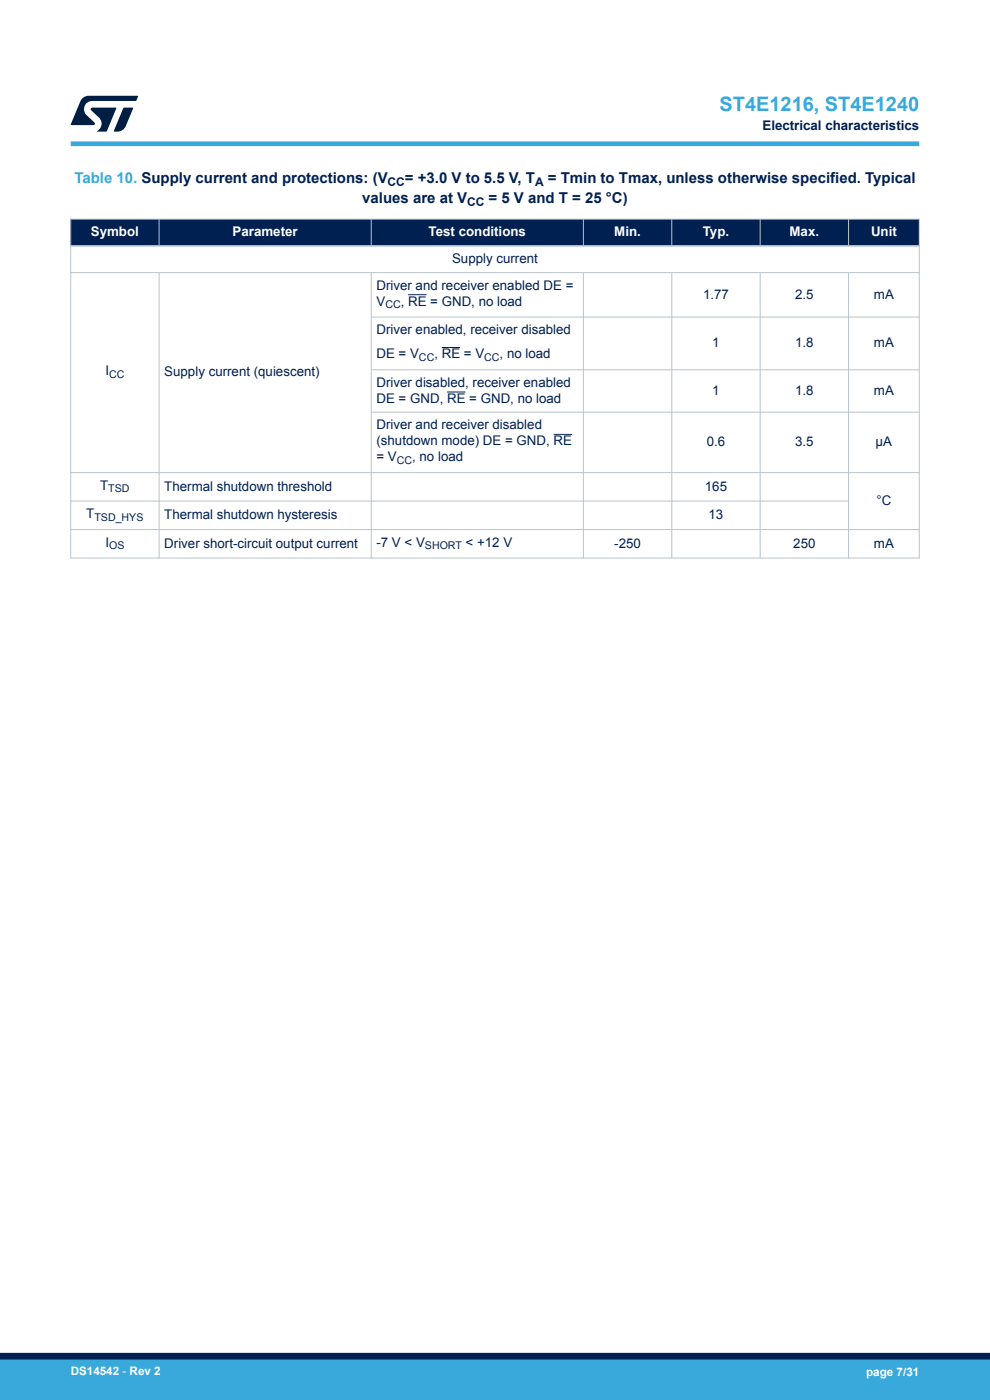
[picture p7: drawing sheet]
<svg xmlns="http://www.w3.org/2000/svg" width="210mm" height="297mm" viewBox="0 0 210 297" stroke-linecap="round" stroke-linejoin="round" font-family="sans-serif">
<defs><g id="words">
<text font-size="4.2" fill="#39a9dc" x="152.6" y="23.5">ST4E1216, ST4E1240</text>
<text font-size="3.2" fill="#39a9dc" x="15.8" y="38.8">Table 10. Supply current and protections: (V</text>
<g font-size="3.2" fill="#002052">
<text x="85.9" y="38.8">= +3.0 V to 5.5 V, T</text>
<text x="116.2" y="38.8">= Tmin to Tmax, unless otherwise specified. Typical</text>
<text x="76.9" y="43.1">values are at V</text>
<text x="103.6" y="43.1">= 5 V and T = 25 °C)</text>
</g>
<g font-size="2.8" fill="#002052">
<text x="161.7" y="27.5">Electrical characteristics</text>
<text x="95.9" y="55.8">Supply current</text>
<text x="79.9" y="61.4">Driver and receiver enabled DE =</text>
<text x="79.9" y="64.8">V</text>
<text x="85" y="64.8">, RE = GND, no load</text>
<text x="149.1" y="63.4">1.77</text>
<text x="168.7" y="63.4">2.5</text>
<text x="185.4" y="63.4">mA</text>
<text x="79.9" y="70.9">Driver enabled, receiver disabled</text>
<text x="79.9" y="76">DE = V</text>
<text x="92.1" y="76">, RE = V</text>
<text x="106" y="76">, no load</text>
<text x="151.1" y="73.7">1</text>
<text x="168.7" y="73.7">1.8</text>
<text x="185.4" y="73.7">mA</text>
<text x="22.4" y="79.6">I</text>
<text x="34.9" y="79.9">Supply current (quiescent)</text>
<text x="79.9" y="82.1">Driver disabled, receiver enabled</text>
<text x="151.1" y="83.8">1</text>
<text x="168.7" y="83.8">1.8</text>
<text x="185.4" y="83.8">mA</text>
<text x="79.9" y="85.5">DE = GND, RE = GND, no load</text>
<text x="79.9" y="91.1">Driver and receiver disabled</text>
<text x="79.9" y="94.4">(shutdown mode) DE = GND, RE</text>
<text x="149.9" y="94.7">0.6</text>
<text x="168.7" y="94.7">3.5</text>
<text x="185.7" y="94.7">µA</text>
<text x="79.9" y="97.8">= V</text>
<text x="87.4" y="97.8">, no load</text>
<text x="21.3" y="103.9">T</text>
<text x="34.9" y="104.1">Thermal shutdown threshold</text>
<text x="149.5" y="104.1">165</text>
<text x="185.9" y="107.1">°C</text>
<text x="18.3" y="109.9">T</text>
<text x="34.9" y="110.1">Thermal shutdown hysteresis</text>
<text x="150.3" y="110.1">13</text>
<text x="22.4" y="116">I</text>
<text x="34.9" y="116.2">Driver short-circuit output current</text>
<text x="79.9" y="116">-7 V &lt; V</text>
<text x="98.8" y="116">&lt; +12 V</text>
<text x="130.3" y="116.2">-250</text>
<text x="168.3" y="116.2">250</text>
<text x="185.4" y="116.2">mA</text>
</g>
<g font-size="2.8" fill="#fff">
<text x="19.3" y="50.1">Symbol</text>
<text x="49.3" y="50.1">Parameter</text>
<text x="90.9" y="50.1">Test conditions</text>
<text x="130.3" y="50.1">Min.</text>
<text x="149.1" y="50.1">Typ.</text>
<text x="167.5" y="50.1">Max.</text>
<text x="184.8" y="50.1">Unit</text>
</g>
<g font-size="2.5" fill="#002052">
<text x="82.2" y="39.5">CC</text>
<text x="113.5" y="39.5">A</text>
<text x="99.1" y="43.7">CC</text>
</g>
<g font-size="2.5" fill="#fff">
<text x="15" y="291.6">DS14542 - Rev 2</text>
<text x="183.7" y="291.9">page 7/31</text>
</g>
<g font-size="2.3" fill="#002052">
<text x="81.7" y="65.4">CC</text>
<text x="88.9" y="76.6">CC</text>
<text x="102.7" y="76.6">CC</text>
<text x="23.1" y="80.2">CC</text>
<text x="84.2" y="98.4">CC</text>
<text x="23" y="104.4">TSD</text>
<text x="20" y="110.5">TSD_HYS</text>
<text x="23.1" y="116.5">OS</text>
<text x="90.1" y="116.5">SHORT</text>
</g>
</g></defs>
<g fill="#002052">
<path d="M15 46.5h180v5.7h-180z" fill-rule="evenodd"/>
<path d="M15 46.5h180v5.7h-180z" fill-rule="evenodd"/>
</g>
<path d="M86.6 62.5h3.9M93.7 73.7h3.9M94.8 83.2h4M117.4 92.1h3.9" fill="none" stroke="#002052" stroke-width=".21"/>
<g fill="none" stroke="#b9c4ca" stroke-width=".21">
<path d="M14.9 46.5h180.2M14.9 57.8h180.2M15 46.4v72.1M33.8 46.4v5.9M33.8 57.8v60.7M78.8 46.4v5.9M78.8 57.8v60.7M123.8 46.4v5.9M123.8 57.8v60.7M142.5 46.4v5.9M142.5 57.8v60.7M161.2 46.4v5.9"/>
<path d="M161.2 57.8v60.7M180 46.4v5.9M180 57.8v60.7M195 46.4v72.1M78.8 67.3h116.3M78.8 78.5h116.3M78.8 87.4h116.3M14.9 100.3h180.2M14.9 106.3h165.2M14.9 118.4h180.2M195.1 112.3h-180.2"/>
</g>
<path d="M14.9 52.2h180.2" fill="none" stroke="#b9c4ca" stroke-width=".35"/>
<path d="M15 30.5h180" fill="none" stroke="#39a9dc" stroke-width="1"/>
<g fill="#001e41">
<path d="M17.6 20.8l1.2-.5 10.5 .1-.5 1h-9.2a1.74 1.74 0 0 0-1.6 1 1.74 1.74 0 0 0 .3 2l1.7 1.6 .1 .2-.1 .3h-5l2.1-5z"/>
<path d="M26.2 22.9h2.1l-1.6 3.9a1.92 1.92 0 0 1-1.8 1.1h-.7l-.1-.1z"/>
<path d="M19.4 22.9l5.2-.1 .1 .1-2.1 5h-2.1a1.85 1.85 0 0 0 .5-2.9l-1.6-1.6-.2-.2z"/>
</g>
<g fill="#39a9dc">
<path d="M0 288.4h210v8.6h-210z" fill-rule="evenodd"/>
<path d="M-.1 288.4h210.2v4.4h-210.2z" fill-rule="evenodd"/>
</g>
<path d="M0 287.7h210" fill="none" stroke="#002052" stroke-width="1.4"/>
<use href="#words"/>
</svg>
